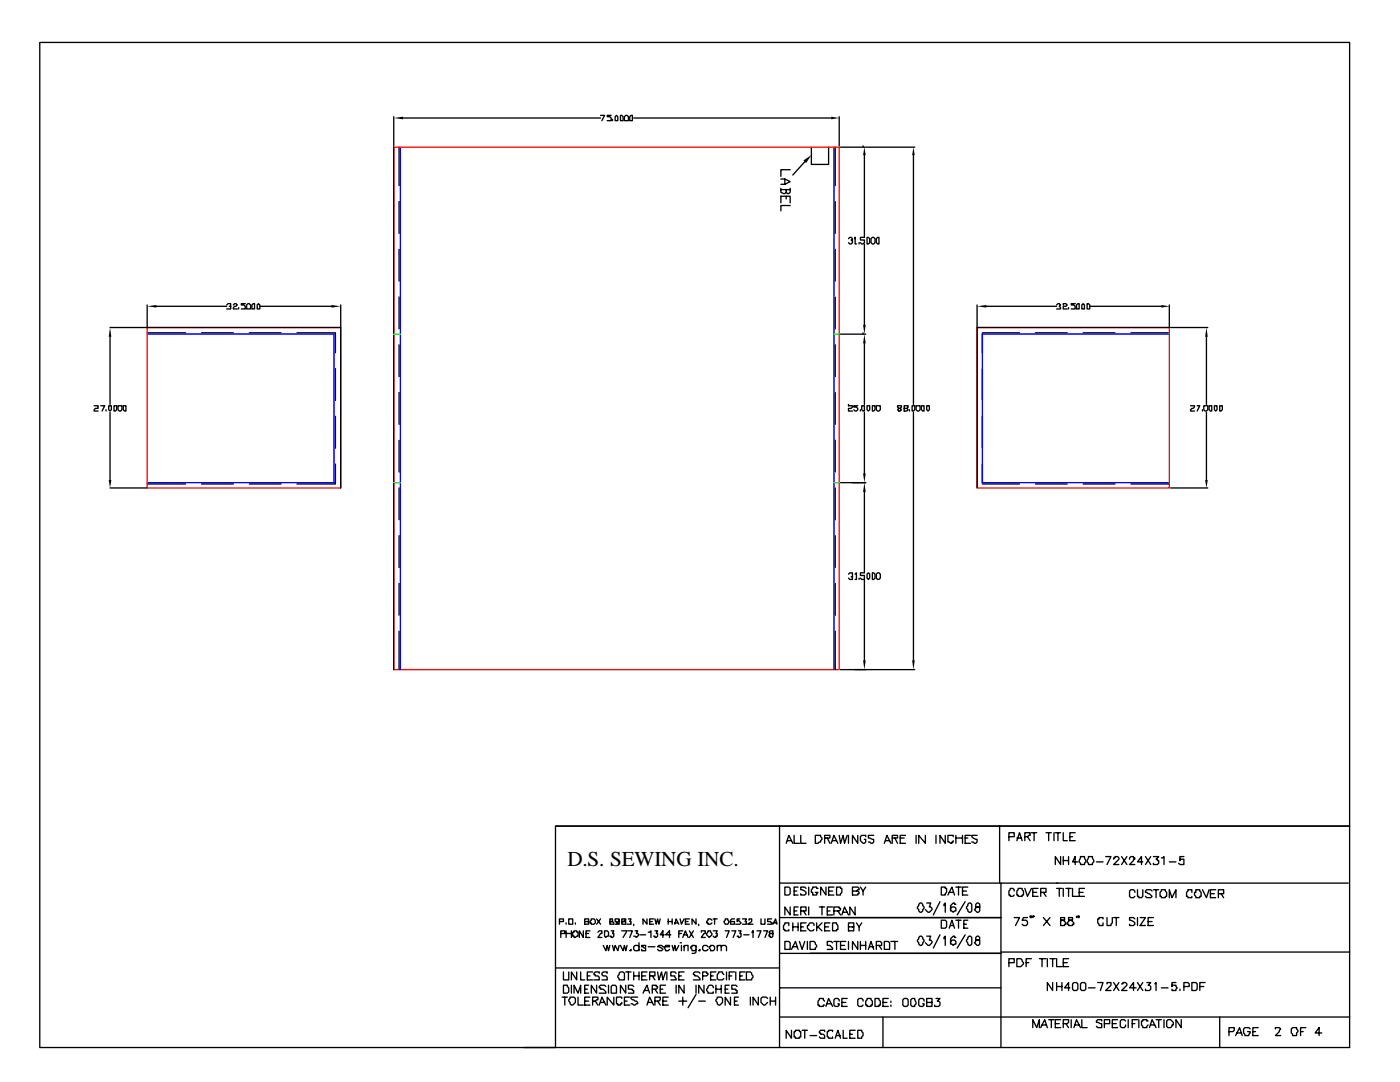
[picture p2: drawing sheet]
<svg xmlns="http://www.w3.org/2000/svg" width="279mm" height="216mm" viewBox="0 0 279 216" stroke-linecap="round" stroke-linejoin="round" font-family="sans-serif">
<defs><g id="words">
<text font-size="4.2" x="113.2" y="172.8">D.S. SEWING INC.</text>
</g></defs>
<path d="M78.6 29.4h88.9v104.2h-88.9zM29.4 65.4h38.6v32h-38.6zM195 65.4h38.4v32h-38.4z" fill="none" stroke="#f00" stroke-width=".26"/>
<path d="M79.9 29.4v104.2M166.4 29.4v104.2M29.4 66.7h37.3v29.6h-37.3M233.4 66.7h-37.3v29.6h37.3" fill="none" stroke="#00f" stroke-width=".26"/>
<g fill="none" stroke="#000" stroke-width=".26">
<path d="M7.9 8.5h261.4v156.3h-158.4v44.2h-103zM78.6 23.3v5.8M78.6 29.4v104.2M79.6 29.4v7.6M80.4 23.5h39.5M119.9 23h.8l-.6 1.1M122 23h-.8v.3h.5l.3 .2v.6h-.8M122.2 23.8v.3M122.8 23.3l.2-.3 .3 .3v.8h-.5zM123.8 23h.3l.3 .3v.8h-.6zM124.6 23.3l.3-.3h.2l.3 .3v.8h-.8zM125.7 23.3l.2-.3h.3v1.1h-.5z"/>
<path d="M126.5 23.5h39.4M155.8 35.7h.8l1.1 .5-1.1 .6h-.8M155.8 37.6v.8l.6 .2h.2l.3-.2v-.6M155.8 37.8h1.9M156.6 35.7v1.1M156.9 39.2v.5M157.7 33.9h-1.9v1.3M157.7 37.6v.8l-.3 .2h-.2l-.3-.2M160.6 32.3l-2.4 2.6M161.9 29.4v3.4h3.5v-3.4M166.7 29.4v7.6M167.5 23.3v5.8"/>
<path d="M167.7 29.4h14.9M172.2 29.1v.3M172.5 31v16.4h-.8v.5h.8v.5l-.3 .3h-.2l-.3-.3M182.3 31v49.7M79.6 40.2v6.4M79.6 49.7v6.4M79.6 59.3v6.3M155.8 40.5v-1.3h1.9v1.3M157.7 41h-1.9v1.1M166.7 40.2v6.4M166.7 49.7v6.4M166.7 59.3v6.3"/>
<path d="M169.3 47.6l.3-.2h.3l.2 .2v.3h-.2l.2 .3v.2l-.2 .3h-.3l-.3-.3M170.7 47.6v-.2v1.3h.2M171.4 48.4v.3M172.5 48.7v16.1M173 47.4h.3l.3 .2v.8l-.3 .3h-.3zM174.1 47.4h.3l.2 .2v.8l-.2 .3h-.3l-.3-.3v-.8zM175.2 47.4h.2v1.3h-.2l-.3-.3v-.8zM22 65.4h7.4M22 67.2v13.5M29.4 65.4h38.6v32M29.4 66.4h7.6M29.4 60.9v4.5"/>
<path d="M31.2 61.1h14M40.2 66.4h6.4M45.2 60.9l.3-.3h.5v.5h-.2M46 61.1v.5h-.8M46.6 60.9l.2-.3h.3l.3 .3-.3 .2h-.3l-.2 .3v.2h.8M47.6 61.4v.2M48.9 60.6h-.7v.3h.5l.2 .2v.5h-.7M49.2 60.9l.3-.3h.2l.3 .3v.7h-.8zM49.7 66.4h6.4M50.3 60.9l.2-.3h.3v1h-.5zM51.3 60.9l.3-.3 .3 .3v.7h-.6zM51.9 61.1h14.2"/>
<path d="M59.3 66.4h7.6v4M66.9 73.6v6.3M68 60.9v4.5M79.6 68.8v6.3M79.6 78.3v6.4M166.7 68.8v6.3M166.7 78.3v6.4M167.7 66.7h5.1M172.2 66.4v.3M172.5 68.5v12.2M195 60.9v4.5M196.1 73.6v6.3"/>
<path d="M196.8 61.1h14.1M203.5 66.4h-7.4v4M206.6 66.4h6.4M210.9 60.9l.2-.3h.3l.3 .3-.3 .2 .3 .3v.2h-.8M212.2 60.9v-.3h.5l.3 .3-.3 .2h-.5v.5h.8M213.3 61.4v.2M214.6 60.6h-.8v.3h.5l.3 .2v.5h-.8M214.8 60.9l.3-.3h.3v1h-.6zM215.9 60.9l.3-.3 .2 .3v.7h-.5zM216.2 66.4h6.3M217 60.6h.2l.3 .3v.7h-.5zM217.5 61.1h14.3"/>
<path d="M225.7 66.4h7.7M233.4 60.9v4.5h-38.4v32M233.6 65.4h7.4M240.8 67.2v13.5M18.8 81h.8v.5h-.5l-.3 .3v.2h.8M20.1 81h.8l-.5 1M21.2 81.8v.2M21.7 81h.5v.8l-.2 .2-.3-.2zM22 97.4h7.4M22 82.3v13.5M22.8 81h.5v.8l-.3 .2h-.2zM23.5 81h.8v.8l-.2 .2h-.3l-.3-.2z"/>
<path d="M24.6 81h.5v1h-.2l-.3-.2zM29.4 96.6h7.6M40.2 96.6h6.4M49.7 96.6h6.4M66.9 92.6v4h-7.6M66.9 83.1v6.3M79.6 87.8v6.4M79.6 97.4v6.3M166.7 87.8v6.4M166.7 97.4v6.3M167.7 96.3h5.1M169.3 80.7v.3h.8v.2l-.2 .3h-.6v.5h.8"/>
<path d="M171.2 81h-.8v.2h.5l.3 .3v.3l-.3 .2h-.2l-.3-.2M171.7 81.8v.2M172 81h.5v1h-.3l-.2-.2zM172.5 98.2v16.1h-.8v.5h.8v.8h-.5l-.3-.2M172.5 82.3v12.2M173 81h.6v.8l-.3 .2-.3-.2zM174.1 81h.5v.8l-.2 .2h-.3zM174.9 81h.8v.8l-.3 .2h-.2l-.3-.2zM179.4 81.5l-.3-.3v-.2h.8v.2l-.8 .6 .3 .2h.3l.2-.2-.2-.3M180.4 81.5v-.5h.8v.2l-.2 .3h-.6v.5h.6l.2-.2-.2-.3M181.5 81.8v.2M182 81h.6v.8l-.3 .2h-.3z"/>
<path d="M182.3 82.3v49.5M182.8 81h.8v.8l-.2 .2h-.3l-.3-.2zM183.9 81h.5v1h-.3l-.2-.2zM184.9 81h.6v.8l-.3 .2-.3-.2zM196.1 92.6v4h7.4M196.1 83.1v6.3M206.6 96.6h6.4M216.2 96.6h6.3M225.7 96.6h7.7M233.6 97.4h7.4M237.6 81h.8v.2l-.8 .6v.2h.8M238.9 81h.5l-.5 1"/>
<path d="M240 81.8v.2M240.2 81h.8v.8l-.2 .2h-.3l-.3-.2zM240.8 82.3v13.5M241.3 81h.5v1h-.2l-.3-.2zM242.4 81h.5v.8l-.3 .2-.2-.2zM243.4 81h.5v.8l-.2 .2h-.3zM79.6 106.9v6.3M79.6 116.4v6.4M166.7 106.9v6.3M166.7 116.4v6.4M169.3 114.6l.3-.3h.5v.8h-.2M170.1 115.1v.5h-.5l-.3-.2"/>
<path d="M170.7 114.6l.2-.3v1.3h-.2M171.4 115.4v.2M172.5 115.6v16.2M173 114.6l.3-.3 .3 .3v.8l-.3 .2-.3-.2zM174.1 114.3h.3l.2 .3v.8l-.2 .2h-.3zM174.9 114.6l.3-.3h.2l.3 .3v.8l-.3 .2h-.2l-.3-.2zM79.6 125.9v7.7M166.7 125.9v7.7M167.7 133.6h14.9M110.9 164.8h158.4v44.2h-164.8M155.6 176.2h44.2M155.6 164.8v44.2"/>
<path d="M156.6 177h.8l.3 .3v1l-.3 .3h-.8zM156.9 168.3l.5-1.6 .8 1.6M157.2 167.7h.8M158.5 166.7v1.6h1M158.5 177.8h.5M159.3 177h-.8v1.6h.8M159.8 166.7v1.6h1.1M160.9 177.3l-.3-.3h-.8v.5h.3l.8 .6v.2l-.3 .3h-.8v-.3M161.4 177v1.6M162.7 166.7h1.1v.3l.2 .2-.2 .8h-.3l-.3 .3h-.5zM163.2 177.3h-.2v-.3h-.8v.3l-.3 .2v.6h.3v.5h.8v-.3l.2-.2h-.5M164.6 167.2h1v-.5h-1v1.6"/>
<path d="M164.8 177v1.6l-1-1.6v1.6M165.1 167.2l.5 1.1M165.4 177.8h.8M165.9 168.3l.5-1.6 .8 1.6M166.2 167.7h.8M166.4 177h-1v1.6h1M167 177h.7v.3h.3v.8l-.3 .2v.3h-.7zM167.5 166.7l.2 1.6 .6-1.6 .2 1.6 .6-1.6M169.3 166.7v1.6M170.1 177.8h.8l.3-.3h.2v-.2l-.2-.3h-1.1v1.6h1.1v-.3h.2v-.2l-.2-.3h-.3M171.2 166.7v1.6l-1.1-1.6v1.6M171.7 177l.5 .8v.8"/>
<path d="M172.8 167v-.3h-.8l-.3 .3v.7l.5 .6h.3l.3-.3v-.5h-.3M172.8 177l-.6 .8M174.4 166.7h-1.1v.5l1.1 .3v.5l-.3 .3-.8-.3M176.5 168.3l.5-1.6 .8 1.6M176.7 167.7h.8M178.1 167.2h1v-.5h-1v1.6M178.6 167.2l.5 1.1M179.7 167.2h.7M180.7 166.7h-1v1.6h1M182.8 166.7v1.6M184.7 166.7v1.6l-1.3-1.6v1.6M186.8 166.7v1.6"/>
<path d="M187.6 179.9l-1.3 2.7M187.9 177h.7v.3h.3v.8l-.3 .2v.3h-.7zM188.6 166.7v1.6l-1-1.6v1.6M189.2 178.6l.8-1.6 .5 1.6M189.4 178.1h.8M190.2 167v-.3h-1v1.3l.8 .3v-.3h.2v-.3M190.8 167.2h1.3M190.8 177h1M190.8 166.7v1.6M191.3 177v1.6M192.1 177.8h.8M192.1 166.7v1.6"/>
<path d="M192.6 167.2h.5M192.6 179.9l-1.6 2.7M193.1 177h-1v1.6h1M193.7 166.7h-1.1v1.6h1.1M195 166.7h-1.1v.3l.3 .2 .8 .3v.5l-.3 .3-.8-.3M199.5 164.8v11.4M201.3 167h1.1v-.8h-1.1v1.5M202.4 177.8v-.3l-.3-.2h-.5v.2l-.3 .3v.8h.3v.3h.5l.3-.3M202.9 167.7l.6-1.5 .5 1.5M202.9 167.2h.8M203.2 177.3h.8v.2l.3 .3v.8h-.3v.3h-.8v-.3h-.3v-.8l.3-.3zM204.5 167h.6l.2-.3h.3v-.5h-1.1v1.5"/>
<path d="M204.5 177.3l.6 1.6 .7-1.6M205.1 167l.5 .7M205.8 166.2h1.1M206.1 178.1h.8M206.4 166.2v1.5M207.2 177.3h-1.1v1.6h1.1M207.7 178.1h1.1v-.8h-1.1v1.6M208.2 178.1l.6 .8M208.8 166.2h1M209.3 166.2v1.5M210.3 166.2v1.5M210.6 166.2h1.1"/>
<path d="M210.9 177.3h1M210.9 176.2h58.2M211.1 176.2h-11.3v32.8M211.1 166.2v1.5M211.4 177.3v1.6M211.7 170.9v1.6l-1.1-1.6v1.6M212.2 166.2v1.5h.8M212.2 170.9v1.6M212.2 177.3v1.6M212.2 171.7h1.1M212.7 177.3h1.1M213.3 170.9v1.6"/>
<path d="M213.3 177.3v1.6M213.5 167h.5M214 177.3v1.6h1.1M214.6 166.2h-1.1v1.5h1.1M215.1 172h-1.1l.6-1.1v1.6M215.4 178.1h.8M215.6 170.9h.8l.3 .8-.3 .8h-.8v-.3l-.2-.2zM216.4 177.3h-1v1.6h1M217.2 170.9h.8l.3 .8-.3 .8h-.8v-.3l-.2-.2zM218.8 172h1.3M220.7 170.9h1l-.8 1.6M222.2 171.4v-.2h.3v-.3h.5l.3 .3v.2l-1.1 1.1h1.1"/>
<path d="M223.8 170.9l1.1 1.6M224.9 170.9l-1.1 1.6M225.4 171.4v-.2l.3-.3h.5v.3h.3v.2h-.3v.3l-.8 .8h1.1M226.5 178.1v-.3l-.3-.3h-.5l-.3 .3v1.1l.3 .2h.5l.3-.2M227 177.5v1.4h.3v.2h.5l.3-.2v-1.4M228.1 172h-1.1l.8-1.1v1.6M228.6 170.9l1.1 1.6M229.7 170.9l-1.1 1.6M229.9 177.8l-.2-.3h-.8l-.3 .3v.3l.8 .2 .5 .6-.2 .2h-.8l-.3-.2M230.2 170.9h1l-.5 .5h.3v.3h.2v.5l-.2 .3h-.8v-.3M230.2 177.5h1M230.7 177.5v1.6"/>
<path d="M231.8 177.5h.8v.3l.2 .3v.8h-.2v.2h-.8v-.2h-.3v-.8l.3-.3zM231.8 171.2h.2l.3-.3v1.6M233.4 179.1v-1.6l.5 1.6 .8-1.6v1.6M233.4 172h1.3M236.3 170.9h-.8v.8v-.3h.8v1.1h-.8l-.3-.3M237.9 178.1v-.6h-.8v.3l-.3 .3v.8h.3v.2h.8v-.2M238.7 177.5h.7v.3l.3 .3v.8h-.3v.2h-.7v-.2l-.3-.3v-.5h.3zM240 177.5l.8 1.6 .5-1.6M241.6 178.3h.8M242.6 177.5h-1v1.6h1M243.2 178.3h1v-.8h-1v1.6M243.7 178.3l.5 .8"/>
<path d="M110.9 193.1h44.7M111.7 183.9h.7v-.5h-.7v1M111.9 186.3h.8v-.6h-.8v1.4M112.2 199h1M112.4 196.6h.8v.2l.3 .3v.8l-.3 .3h-.8zM112.4 193.9v1.6h1.1v-1.6M112.7 199v1.6M113 184.1v.3M113 185.7v1.4M113 186.3h1M113.5 183.4h.8v1h-.8zM113.8 199h.8l.2 .2v.8l-.5 .6h-.3l-.2-.3v-.3l-.3-.2z"/>
<path d="M114 185.7v1.4M114 196.6v1.6M114.3 186h.3v-.3h.5v.3h.3v.8l-.8 .3v-.3h-.3zM114.6 198.2v-1.6l.8 1.6 .5-1.6v1.6M114.8 184.1v.3M115.1 193.9v1.6l-1.1-1.6v1.6M115.4 199v1.6h1M115.9 193.9v1.6h.8M116.4 185.7v1.4l-.8-1.4v1.4M116.7 183.9h.8v-.5h-.8v1h.8v-.5h-.3M116.7 199.8h.8M116.7 197.4h.5"/>
<path d="M116.9 186.3h.6M117.2 194.7h.5M117.5 196.6h-.8v1.6h.8M117.7 185.7h-.8v1.4h.8M117.7 199h-1v1.6h1M118 183.4h.5l.3 .2v.5l-.3 .3h-.5v-.3h-.3zM118.3 193.9h-1.1v1.6h1.1M118.3 199.8h.5l.3-.3h.2v-.5h-1v1.6M118.8 199.8l.5 .8M119.1 196.6v1.6l-1.1-1.6v1.6M119.1 183.4l.8 1M119.3 186l.3-.3h.5v.6h-.2l-.6 .8h.8"/>
<path d="M119.6 194.2v-.3h-.8l-.3 .3v.3h.3v.2h.5l.3 .3v.5h-1.1M119.9 183.4l-.8 1M120.4 188.6l.5 1.1 .3-1.1 .2 1.1 .3-1.1M120.7 185.7h.5l.2 .3v.8h-.2l-.3 .3-.2-.3zM120.9 196.8l-.2-.2h-.8l-.3 .2v.3h.3v.3h.5l.5 .5v.3h-1.3M121.2 194.2v-.3h-.8l-.3 .3v.3l.3 .2h.5l.3 .3v.5h-1.1M121.4 196.6v1.6M121.7 183.4v.5h.5l.3 .2v.3h-.8v-.5h.5v-.5zM122 196.8a.66 .66 0 0 1 1 0v1.4h-1zM122 185.7h.5l-.3 .6h.3v.5l-.3 .3h-.2v-.3h-.3M122.2 188.6l.3 1.1 .3-1.1 .5 1.1 .3-1.1M122.5 199v1.6l-1.3-1.6v1.6"/>
<path d="M123.6 183.6v.3h-.3v.2h-.3v-.2h-.2v-.5h.8v1h-.8M123.8 193.9h.6l.2 .3v1.3h-1v-.2l-.3-.3v-.3zM123.8 188.6l.6 1.1 .2-1.1 .3 1.1 .2-1.1M124.1 183.4v.5h.8v.5h-.8v-.5h.5v-.3h.3v-.2zM124.1 185.7h1l-.7 1.4M124.1 199.2v-.2h-1.1v1.3h.3v.3h.5v-.3h.3v-.3M124.6 199.8h.5M124.9 196.6v1.6l-1.1-1.6v1.6M124.9 193.9h1M125.4 183.4h.5l-.2 .5h.2v.5h-.8M125.4 185.7h.8l-.5 1.4M125.4 193.9v1.6"/>
<path d="M125.7 189.7l.2-.3v.3zM125.7 199h-1.1v1.6h1.1M126.5 196.8l-.3-.2h-.8v.8h.8v.2h.3v.6h-1.1M126.5 184.4v.3M126.5 193.9v1.6M126.5 194.7h1M126.7 185.7h.6l-.3 .6h.3l.2 .2-.5 .6-.3-.3h-.2M127.3 199h-1.4v.2l.3 .3h.3l.8 .5v.3h-.3l-.3 .3-.8-.3M127.5 188.9l-.2-.3h-.6l-.2 .3v.5l.2 .3h.6l.2-.3M127.5 188.1v1.6M127.5 193.9v1.6M127.8 186.5h1.1"/>
<path d="M128.1 194.7h.8M128.3 198.2l.8-1.6 .5 1.6M128.6 197.6h.8M128.9 188.9v-.3h-.8v.3l.8 .3v.5h-.8v-.3M129.1 183.4v1l-.8-1v1M129.1 193.9h-1v1.6h1M129.4 186h.2l.3-.3v1.4M129.4 188.9h1.3M129.6 194.7h1.1v-.8h-1.1v1.6M129.6 183.9h.6M130.2 197.4h.8l.2-.3v-.3h-.2v-.2h-.8v1.6M130.2 194.7l.5 .8"/>
<path d="M130.4 183.4h-.8v1h.8M130.7 183.4l.3 1 .2-1 .3 1 .3-1M130.7 185.7h.5l-.2 .6h.2v.5l-.2 .3h-.3v-.3h-.3M130.7 199.8h.8l.3-.3v-.5h-1.1v1.6M130.7 197.4l.5 .8M131.2 193.9l.3 1.6 .5-1.6 .3 1.6 .5-1.6M131.2 199.8l.6 .8M131.8 197.4h.5M132.3 188.9l-.3-.3h-.5l-.3 .3 .8 .3 .3 .2-.3 .3h-.5l-.3-.3M132.3 199.8h.8M132.6 188.9h1v-.3h-.8v.3h-.2l.2 .8h.5l.3-.3M132.6 186.5h-.8l.5-.8v1.4"/>
<path d="M132.8 196.6h-1v1.6h1M133.1 193.9v1.6M133.3 199h-1v1.6h1M133.3 183.9h.8M133.3 183.4v1M133.9 186.5h-1.1l.8-.8v1.4M134.1 188.6l.3 1.1 .3-1.1 .2 1.1 .6-1.1M134.1 183.4v1M134.7 184.4l.2-1 .6 1M134.7 184.1h.5M134.9 194.2l-.2-.3h-.8v.8h.8v.3l.2 .3v.2h-1M134.9 196.6v1.6"/>
<path d="M135.5 186.3h.5M135.5 194.7h.5M135.5 199.8h1.6M135.7 188.1h.3zM135.7 183.4l.3 1 .5-1M136 188.6v1.1M136.3 185.7h-.8v1.4M136.3 187.1l.5-1.4 .5 1.4M136.3 199v1.6M136.5 188.9l.3-.3h.5v1.1M136.5 193.9h-1v1.6h1M136.5 196.6v1.6l-1-1.6v1.6"/>
<path d="M136.5 188.6v1.1M136.5 186.5h.6M136.8 183.9h.5M137.6 183.4h-.8v1h.8M137.6 185.7l.8 1.4M138.4 185.7l-.8 1.4M138.9 188.6v1.4l-.3 .2h-.5M138.9 188.9l-.3-.3h-.5v.3h-.3l.3 .8h.5l.3-.3M138.9 183.4v1l-.8-1v1M138.9 198.4l-1.6 2.7M138.9 196.6v1.6M139.4 189.7l.3-.3v.3z"/>
<path d="M139.4 184.4v.3M139.4 199.8h1.4M139.7 194.2l-.3-.3h-.8l-.2 .3v.3h.2v.2h.6l.5 .6v.2h-1.3M140 186v-.3h.8v.6h-.3l-.5 .8h.8M140.2 194.7h.8l.3-.2v-.3h-.3v-.3h-.8v1.6M140.5 196.6v1.6l-1.1-1.6v1.6M141.3 185.7h.5v.3l.3 .3v.2l-.5 .6-.6-.6zM141.3 188.9l-.3-.3h-.5l-.3 .3v.5l.3 .3h.5l.3-.3M141.6 188.9h.2v-.3h.5l.3 .3v.5l-.3 .3h-.5zM141.8 194.7h.5M142.1 183.6l-.3-.2h-.5v.2l-.3 .3v.2h.3v.3h.5l.3-.3M142.3 185.7h.8l-.2 .6h.2v.5h-.2v.3h-.3l-.3-.3"/>
<path d="M142.3 197.1v-.3l-.2-.2h-.5l-.6 .8 .3 .8h1v-.3M142.3 183.4h.8M142.6 183.4v1M142.9 193.9h-1.1v1.6h1.1M142.9 197.4h1M142.9 196.6v1.6M143.1 199h.8l.3 .2v.8l-.5 .6h-.3l-.3-.3v-.3l-.2-.2zM143.1 188.9l.3-.3h.5v1.1M143.1 188.6v1.1M143.9 188.9l.3-.3h.5l.3 .3v.8M143.9 196.6v1.6M144.5 194.5l-.3-.3v-.3h-.8v.3l-.3 .3v.8l.3 .2h.8l.3-.2"/>
<path d="M144.7 183.4h.6v.2l.2 .3-.2 .5h-.6l-.2-.5 .2-.3zM144.7 185.7h.8l-.5 1.4M144.7 197.4h.6M145 193.9v1.6M145.5 196.6h-.8v1.6h.8M145.5 194.7h.5M145.8 199v1.6l-1.1-1.6v1.6M146 185.7h.8l-.5 1.4M146.6 183.4h-.6l-.2 .2v.8h.8v-.5h-.8v.2M146.6 193.9h-1.1v1.6M146.6 199.8h.5M146.8 193.9v1.6"/>
<path d="M147.1 196.8l-.3-.2h-.8v.8h.8v.2h.3v.6h-1.1M147.4 185.7h.5l-.3 .6h.3v.5l-.3 .3h-.2v-.3h-.3M147.4 199h-.8v1.6h.8M147.6 183.4h-.5v.5l.3-.3 .5 .5-.3 .3h-.8M147.6 194.7h.6M148.2 183.4h.8l-.3 .5h.3v.5h-.8M148.4 186.5h1.1M148.7 193.9h-1.1v1.6h1.1M149 193.9h.8l.2 .3v.3l.3 .2-.3 .8h-1zM149.5 183.6v-.2h.5v.5l-.8 .5h1.1M149.8 199v1.6M150 186h.3v-.3v1.4"/>
<path d="M151.1 185.7h.8l-.6 1.4M151.3 199v1.6l-1-1.6v1.6M151.9 183.4v1h.8v-1M152.4 185.7h.8l-.5 1.4M153.2 199.2l-.3-.2h-.8l-.2 .2v.8l.5 .6h.3l.5-.6M153.5 186l.2 .3h.6v.5l-.3 .3h-.3v-.3h-.2v-.3l.2-.2h.6v-.6h-.6zM153.7 199.8h1.1M153.7 199v1.6M154 183.4h-.8v.5h.5l.3 .2v.3h-.8M154.3 184.4l.5-1 .2 1M154.3 184.1h.7M154.8 199v1.6"/>
<path d="M155.6 197.1h44.2M155.6 183.1h44.2M155.6 190.2h44.2M156.6 187.9h.8l.3 .2v1.3h-1.1zM157.4 184.7v-.6h-.8v.3l-.2 .3v.8h.2v.2h.8v-.2M157.7 181v1.6l-1.1-1.6v1.6M158 189.4l.8-1.5 .5 1.5M158.2 188.9h.8M158.2 184.1v1.6M158.2 184.9h1.1M158.5 181.8h.5M159.3 181h-.8v1.6h.8"/>
<path d="M159.3 184.1v1.6M159.5 187.9l.6 1.5 .5-1.5M159.8 181.8h1.1v-.8h-1.1v1.6M159.8 184.9h.5M160.3 181.8l.6 .8M160.9 184.1h-1.1v1.6h1.1M161.1 187.9v1.5M161.4 181v1.6M161.7 187.9h.8l.2 .2v.3l.3 .2-.3 .8h-1zM162.5 184.7v-.3l-.3-.3h-.5l-.3 .3v.3h-.3v.5l.6 .5h.5l.3-.2M163 184.1v1.6M163.2 184.9l.8 .8"/>
<path d="M163.5 181h1.1M164 184.1l-1 1.1M164 181v1.6M164.6 199.8l-.3-.3v-.3h-.8v.3l-.3 .3v.8h.3v.2h.8v-.2h.3M164.6 184.9h.8M165.1 181.8h.5M165.6 184.1h-1v1.6h1M166.2 184.1h.8v.3l.2 .3v.8h-.2v.2h-.8zM166.2 188.1l-.3-.2h-.8v.7h.5l.6 .6v.2h-1.1M166.2 181h-1.1v1.6h1.1M166.4 181.8h1.1l.2-.3v-.3h-.2v-.2h-1.1v1.6M166.4 187.9h1.1"/>
<path d="M167 187.9v1.5M167.2 181.8l.5 .8M167.5 199.8v-.3l-.3-.3h-.5l-.3 .3v1.1l.3 .2h.5l.3-.2v-.3h-.3M167.7 188.6h.8M168 182.6l.5-1.6 .8 1.6M168.3 182h.8M168.8 187.9h-1.1v1.5h1.1M169.1 199.2h-1.1v1.6h1.1M169.3 184.9h1.1v-.8h-1.1v1.6h1.1v-.8h-.3M169.3 187.9v1.5M170.7 181v1.6l-1.1-1.6v1.6M170.9 184.1l.5 .8v.8"/>
<path d="M171.2 187.9v1.5l-1.1-1.5v1.5M171.7 187.9v1.5M171.7 188.6h1.1M172 184.1l-.6 .8M172.2 199.8v-.3l-.2-.3h-.6l-.2 .3v1.1l.2 .2h.6l.2-.2M172.8 187.9v1.5M173 199.2h.8v.3l.3 .3v.8h-.3v.2h-.8v-.2h-.2v-.8l.2-.3zM173.3 189.4l.5-1.5 .6 1.5M173.6 188.9h.8M174.6 199.2h.8v.3l.3 .3v.8h-.3v.2h-.8zM174.9 188.6h1v-.5l-.2-.2h-.8v1.5M175.4 188.6l.5 .8"/>
<path d="M176.5 187.9h.8l.2 .2v1.3h-1zM177.3 199.2h-1.1v1.6h1.1M177.8 199.8v.2zM177.8 187.9h1.3M178.6 187.9v1.5M180.2 199.5l.2-.3h.6l.2 .3v1.1l-.2 .2h-.6l-.2-.2zM181.8 199.5l.2-.3h.6l.2 .8-.2 .8h-.6l-.2-.2zM183.4 187.1l.2-.3h.3l.5 .8v.3l-.5 .7h-.3l-.2-.2v-.3l-.3-.2zM183.4 180.4l.2-.2h.3l.5 .8v.2l-.5 .8h-.3l-.2-.2v-.3l-.3-.3zM184.4 199.8v-.3l-.3-.3h-.5l-.2 .3v1.1l.2 .2h.5l.3-.2v-.3h-.3M184.9 186.8h.8l-.2 .8h.2l.3 .3v.2l-.5 .5h-.3l-.5-.5M184.9 180.2h.8l-.2 .8h.2l.3 .2v.3l-.5 .5h-.3l-.5-.5"/>
<path d="M186.8 199.2h.8l-.5 .6h.2l.3 .2v.6l-.3 .2h-.8v-.2M187.6 186.5l-1.3 2.7M187.9 183.6h.7l.3 .3v1l-.3 .3h-.7zM188.4 187.3v-.2l.2-.3v1.8M188.4 180.7v-.3l.2-.2v1.8M189.4 185.2l.6-1.6 .5 1.6M189.7 184.7h.5M190.8 187.1h-.3v-.3h-.3l-.5 .5v1.1h.3l.2 .2 .3-.2h.3v-.5l-.3-.3h-.5l-.3 .3v.2M190.8 180.4h-.3v-.2h-.3l-.5 .5v1.1h.3l.2 .2 .3-.2h.3v-.6l-.3-.2h-.5l-.3 .2v.3M190.8 183.6h1M191.3 183.6v1.6M192.4 184.4h.5"/>
<path d="M192.6 186.5l-1.6 2.7M193.1 187.1l.3-.3h.3l.2 .3v1.3l-.2 .2h-.3l-.3-.2v-.3l-.2-.2zM193.1 180.4l.3-.2h.3l.2 .2v1.4l-.2 .2h-.3l-.3-.2v-.3l-.2-.3zM193.1 183.6h-.7v1.6h.7M195 186.8l-.3 .3v.5h.8v.8l-.2 .2h-.3l-.5-.5 .2-.2v-.3h.6l.2-.3v-.2l-.2-.3zM195 180.2l-.3 .2v.6h.8v.8l-.2 .2h-.3l-.5-.5 .2-.3v-.2h.8v-.6l-.2-.2zM199.8 190h69.5M201.3 192.1h1.1v-.8h-1.1v1.6M202.4 183.1h1.1l-.8 1.6M202.9 191.3h.8l.6 .8v.3l-.6 .5h-.8zM204.8 192.1h.5M205.1 183.1h-.8l-.3 .5h.8l.3 .3v.5l-.3 .3h-.5l-.3-.3"/>
<path d="M205.8 182.8h-.2h.2v.3h-.2M205.8 191.3h-1v1.6M206.4 182.8h-.3h.3l-.3 .3M207.4 191.3h1.4M208 191.3v1.6M208.2 183.1l1.3 1.6M209 191.3v1.6M209.5 183.1l-1.3 1.6M209.5 191.3h1.1M210.1 196.1v1.5l-1.1-1.5v1.5M210.1 191.3v1.6M210.9 191.3v1.6h1"/>
<path d="M210.9 196.1v1.5M210.9 196.8h1M211.7 183.1v.5h.5l.5 .5v.3h-.2v.3h-.8v-.8l.2-.3h.6v-.5zM211.9 196.1v1.5M212.2 192.1h.8M213.3 183.1v.5h.5l.5 .5v.3h-.3v.3h-.7v-.3h-.3v-.3l.5-.5h.5v-.5zM213.3 191.3h-1.1v1.6h1.1M213.5 197.1h-1l.8-1v1.5M214 196.3a.66 .66 0 0 1 1.1 0v1.1l-.3 .2h-.5l-.3-.2zM214.8 182.8v.3M215.4 182.8h-.3h.3v.3h-.3M215.6 196.3l.3-.2h.5l.3 .2v1.1l-.3 .2h-.5l-.3-.2z"/>
<path d="M217.2 197.1h1.3M219.1 196.1h1l-.5 1.5M220.1 183.4v-.3h-.8v.3h-.2v.7l.2 .3v.3h.8v-.6M220.9 196.3v-.2h.8v.5l-1 1h1M220.9 183.1v1.6h.8v-.3l.3-.3v-1M222.2 196.1l1.1 1.5M222.2 183.1h1.1M222.8 183.1v1.6M223.3 196.1l-1.1 1.5M223.8 196.3h.3v-.2h.5l.3 .2v.3l-1.1 1h1.1M226.5 183.4l-.3-.3h-.8v.5h.3l.8 .5v.3l-.3 .3h-.8v-.3M226.7 197.1h-1.3l.8-1v1.5"/>
<path d="M227 196.1l1.1 1.5M227 183.1v1.6M227.5 183.1h1.1l-1.1 1.6h1.1M228.1 196.1l-1.1 1.5M228.9 196.1h.8l-.6 .5h.3l.3 .2v.6l-.3 .2h-.8v-.2M229.1 183.9h.8M230.2 183.1h-1.1v1.6h1.1M230.5 196.3l.2-.2v1.5M231.8 197.1h1.3M234.7 196.1h-.8v.7v-.2h.8v.2l.2 .3-.2 .3v.2h-.8v-.2M235.5 197.4v.2M236.3 196.8h1v-.5l-.2-.2h-.8v1.5"/>
<path d="M237.9 196.1h.8l.2 .2v1.1l-.2 .2h-.8zM239.4 196.8h.8M240.5 196.1h-1.1v1.5M119.6 200.6l.5-1.6 .8 1.6M119.9 200h.8M129.1 200.6l.5-1.6 .8 1.6M129.4 200h.8M155.6 202.9h113.7M158 205.6v1.6l-1.1-1.6v1.6M158.5 205.8h.3v-.2h.7v.2h.3v1.1h-.3v.3h-.7v-.3h-.3zM160.1 205.6h1M160.6 205.6v1.6"/>
<path d="M161.7 206.6h1.3M164.6 205.8v-.2h-.8l-.3 .2v.3h.3v.3h.5l.3 .2v.6h-.8l-.3-.3M164.8 200.8l.6-1.6 .8 1.6M165.1 200.3h.8M166.2 205.8v-.2h-.8v.2h-.3v1.1h.3v.3h.8v-.3M166.7 207.2l.5-1.6 .5 1.6M167 206.6h.7M168 200h.8M168.3 205.6v1.6h.8M169.6 206.4h.5M170.7 205.6h-1.1v1.6h1.1M171.2 205.6h.8v.2l.2 .3v.5l-.2 .3v.3h-.8z"/>
<path d="M176.2 200h.8M176.2 202.9v6.1M177.8 200.6v.2M184.9 200h1.1v-.8h-1.1v1.6h1.1v-.8h-.3M206.1 205.1v-1.6l.8 1.6 .5-1.6v1.6M207.7 205.1l.8-1.6 .5 1.6M208 204.5h.8M209.3 203.5h1M209.8 203.5v1.6M210.6 204.3h.8M211.7 203.5h-1.1v1.6h1.1M212.2 204.3h.8l.3-.3v-.5h-1.1v1.6"/>
<path d="M212.7 204.3l.6 .8M213.8 203.5v1.6M214.3 205.1l.5-1.6 .8 1.6M214.6 204.5h.8M215.9 203.5v1.6h1.1M219.9 203.7v-.2h-.8l-.3 .2v.3l1.1 .3v.8h-.8l-.3-.3M220.4 204.3h1.1v-.8h-1.1v1.6M222 204.3h.8M223 203.5h-1v1.6h1M224.6 203.7l-.2-.2h-.6l-.2 .2v1.1l.2 .3h.6l.2-.3v-.3M225.2 203.5v1.6M226 204.3h.5"/>
<path d="M227 203.5h-1v1.6M227.3 203.5v1.6M229.1 203.7h-.2v-.2h-.8v.2h-.3v.8l.3 .3v.3h.8v-.3l.2-.3M229.4 205.1l.5-1.6 .8 1.6M229.7 204.5h.8M230.7 203.5h1.1M231.2 203.5v1.6M232.3 203.5v1.6M232.8 203.7l.3-.2h.5l.6 .5v.5h-.3v.3l-.3 .3h-.5l-.3-.3zM235.7 203.5v1.6l-1-1.6v1.6M243.4 202.9v6.1M245.3 205.8h.8l.2-.2v-.5h-1v1.5"/>
<path d="M246.6 206.6l.8-1.5 .5 1.5M246.9 206.1h.7M249.5 205.3l-.3-.2h-.8l-.2 .2v.8l.2 .3v.2h.8l.3-.8h-.5M250 205.8h.6M251.1 205.1h-1.1v1.5h1.1M254.5 205.3v-.2h.8l.3 .2-.3 .3v.2l-.8 .8h1.1M257.7 205.3l.3-.2h.8v.2l.2 .3v.2l-.2 .3v.5h-.8v-.2l-.3-.3zM259.6 205.8h.5M260.6 205.1h-1v1.5M263.8 206.1h-1.3l.8-1v1.5"/>
</g>
<g fill="#000">
<path d="M78.6 23.5l1.8-.2v.5zM160.3 32l1.6-1-1 1.5zM165.9 23.3l1.6 .2-1.6 .3zM172.5 29.4l.3 1.6h-.6zM182.3 29.4l.3 1.6h-.6zM22 65.4l.2 1.8h-.5zM29.4 61.1l1.8-.2v.5zM66.1 60.9l1.9 .2-1.9 .3zM172.5 66.7l.3 1.8h-.6zM172.2 64.8h.6l-.3 1.9zM195 61.1l1.8-.2v.5zM231.8 60.9l1.6 .2-1.6 .3z"/>
<path d="M240.8 65.4l.2 1.8h-.5zM21.7 95.8h.5l-.2 1.6zM172.5 96.3l.3 1.9h-.6zM172.2 94.5h.6l-.3 1.8zM240.5 95.8h.5l-.2 1.6zM172.2 131.8h.6l-.3 1.8zM182 131.8h.6l-.3 1.8z"/>
</g>
<path d="M78.6 66.7h1.3M166.4 66.7h1.1M78.6 96.3h1.3M166.4 96.3h1.1" fill="none" stroke="#0f0" stroke-width=".26"/>
<use href="#words"/>
</svg>
